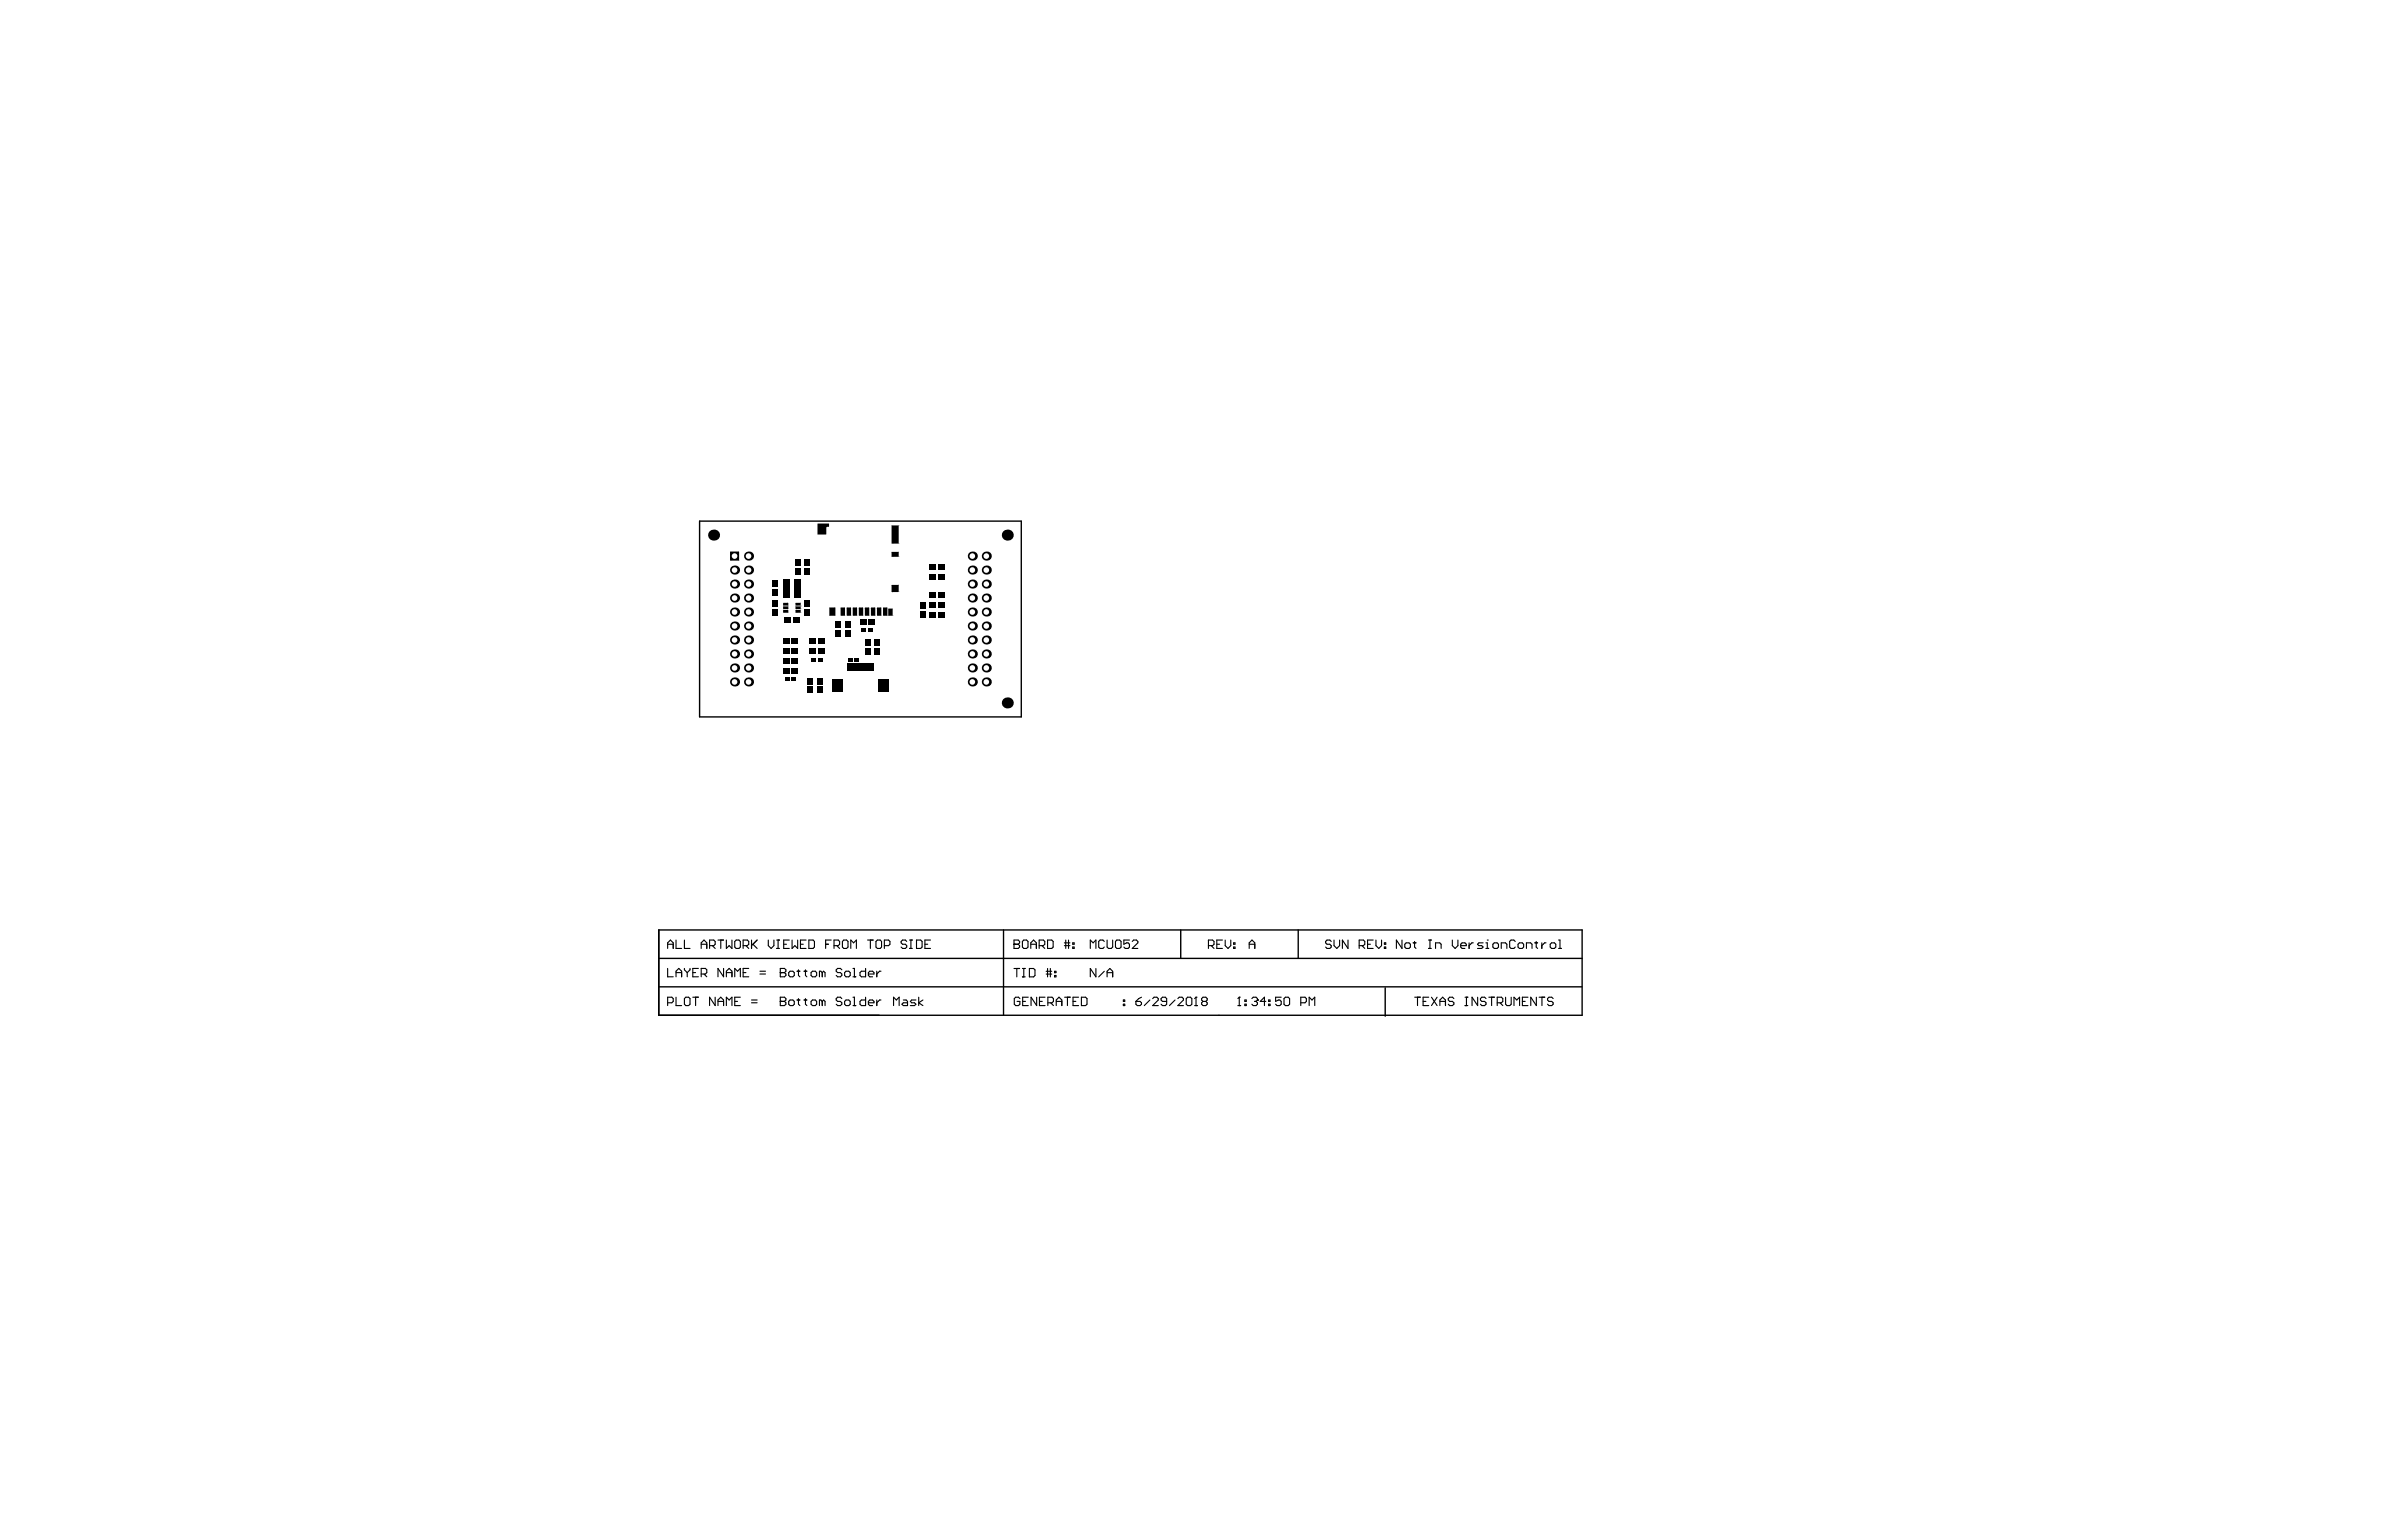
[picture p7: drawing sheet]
<svg xmlns="http://www.w3.org/2000/svg" width="432mm" height="279mm" viewBox="0 0 432 279" stroke-linecap="round" stroke-linejoin="round" font-family="sans-serif">
<path d="M126.8 94.5h58.3v35.5h-58.3zM119.4 168.6h167.4v15.5h-167.4zM119.4 178.9h167.4M119.4 173.8h167.4M181.9 168.6v15.5M214 168.6v5.2M235.3 168.6v5.2M251.1 179.1v5.2" fill="none" stroke="#000" stroke-width=".25"/>
<g fill="none" stroke="#000" stroke-width=".2">
<path d="M121 171.2h1M121 172v-1l.5-.6 .5 .6v1M121 175.6v1.5h1M122.5 170.4v1.6h1.1M122.5 177.1v-1l.6-.5 .5 .5v1M122.5 176.4h1.1M124.1 170.4v1.6h1M124.1 175.6v.2l.5 .6M124.6 176.4v.7M125.1 175.6v.2l-.5 .6M125.6 176.4h.5M126.6 175.6h-1v1.5h1"/>
<path d="M127.1 171.2h1M127.1 176.6h.8l.2-.2v-.6l-.2-.2h-.8v1.5M127.1 172v-1l.5-.6 .5 .6v1M127.6 176.6l.5 .5M128.6 171.5h.8l.2-.3v-.5l-.2-.3h-.8v1.6M129.1 171.5l.5 .5M130.2 170.4h1M130.7 170.4v1.6M131.2 175.6v1.5l-1-1.5v1.5M131.7 170.4v1.6l.5-.5 .5 .5v-1.6M131.7 177.1v-1l.5-.5 .5 .5v1M131.7 176.4h1"/>
<path d="M133.2 177.1v-1.5l.5 .5 .5-.5v1.5M133.4 170.4h.6l.2 .3v1l-.2 .3h-.6l-.2-.3v-1zM134.7 171.5h.8l.2-.3v-.5l-.2-.3h-.8v1.6M134.7 176.4h.5M135.2 171.5l.5 .5M135.7 175.6h-1v1.5h1M136.2 170.4v1.6M136.5 171.2l.7 .8M137.2 170.4l-1 1.1M137.8 176.6h1M137.8 176.1h1M139.3 170.4v1.1l.5 .5 .5-.5v-1.1"/>
<path d="M140.8 172h.5M140.8 170.4h.5M141 170.4v1.6M141.4 176.4h.1M141.4 175.6h.8l.3 .2v.3l-.3 .3 .3 .2v.3l-.3 .2h-.8zM141.4 176.4h.8M142.1 171.2h.5M143 176.4l.2-.3h.5l.3 .3v.5l-.3 .2h-.5l-.2-.2zM143.1 170.4h-1v1.6h1M143.6 170.4v1.6l.5-.5 .5 .5v-1.6M144.5 176.1h.5M144.7 175.8v1.1l.3 .2"/>
<path d="M145.1 171.2h.5M145.8 176.1h.5M146 175.8v1.1l.3 .2M146.1 170.4h-1v1.6h1M146.6 170.4h.8l.2 .3v1l-.2 .3h-.8zM147 176.4l.3-.3h.5l.2 .3v.5l-.2 .2h-.5l-.3-.2zM149.1 176.4l-.3-.3h-.3v1M149.1 176.4v.7M149.1 176.4l.2-.3 .3 .3v.7M149.7 171.2h.5M150.7 170.4h-1v1.6M151.2 171.5h.7l.3-.3v-.5l-.3-.3h-.7v1.6"/>
<path d="M151.7 171.5l.5 .5M152.6 175.8l-.3-.2h-.5l-.2 .2v.3l.2 .3h.5l.3 .2v.3l-.3 .2h-.5l-.2-.2M153 170.4h.5l.2 .3v1l-.2 .3h-.5l-.3-.3v-1zM153.1 176.4l.3-.3h.5l.2 .3v.5l-.2 .2h-.5l-.3-.2zM154.2 172v-1.6l.5 .6 .5-.6v1.6M154.6 177.1h.5M154.6 175.6h.3v1.5M156.9 175.6v1.5h-.8l-.2-.2v-.5l.2-.3h.8M157.3 170.4h1M157.4 176.6h1v-.2l-.2-.3h-.5l-.3 .3v.5l.3 .2h.5M157.8 170.4v1.6M158.8 170.7l.2-.3h.6l.2 .3v1l-.2 .3h-.6l-.2-.3z"/>
<path d="M158.9 176.1v1M159.7 176.1h-.3l-.5 .5M160.3 171.5h.8l.2-.3v-.5l-.2-.3h-.8v1.6M164.4 170.7l-.3-.3h-.5l-.2 .3v.3l.2 .2h.5l.3 .3v.2l-.3 .3h-.5l-.2-.3M164.9 172h.5M164.9 170.4h.5M165.1 170.4v1.6M166.1 170.4h.8l.3 .3v1l-.3 .3h-.8zM167.7 171.2h.5M168.7 170.4h-1v1.6h1M183.8 171.2h.1M183.8 170.4h.8l.2 .3v.3l-.2 .2 .2 .3v.2l-.2 .3h-.8z"/>
<path d="M183.8 171.2h.8M183.8 175.6h1M184.3 175.6v1.5M185.3 170.7l.3-.3h.5l.3 .3v1l-.3 .3h-.5l-.3-.3zM185.3 177.1h.5M185.3 175.6h.5M185.6 175.6v1.5M186.6 175.6h.8l.2 .3v1l-.2 .2h-.8zM186.9 171.2h1M186.9 172v-1l.5-.6 .5 .6v1M188.4 171.5h.7l.3-.3v-.5l-.3-.3h-.7v1.6M188.9 171.5l.5 .5"/>
<path d="M189.6 176.6h1.1M189.6 176.1h1.1M189.9 170.4h.8l.2 .3v1l-.2 .3h-.8zM189.9 175.6v1.5M190.4 175.6v1.5M191.2 176.9h.2v.2h-.2zM191.2 176.1h.2v.3h-.2zM192.9 171h1.1M192.9 171.5h1.1M193.2 170.4v1.6M193.7 170.4v1.6M194.5 171.7h.2v.3h-.2z"/>
<path d="M194.5 171h.2v.2h-.2zM197.6 172v-1.6l.6 .6 .5-.6v1.6M198.7 175.6v1.5l-1.1-1.5v1.5M200.2 170.7l-.3-.3h-.5l-.2 .3v1l.2 .3h.5l.3-.3M200.2 176.1l-1 1M200.7 170.4v1.3l.2 .3h.5l.3-.3v-1.3M200.7 177.1v-1l.5-.5 .5 .5v1M200.7 176.4h1M202.2 170.7l.3-.3h.5l.2 .3v1l-.2 .3h-.5l-.3-.3zM204.7 170.4h-1v.8l.5-.2h.3l.2 .2v.5l-.2 .3h-.5l-.3-.3M205.3 170.7l.2-.3h.5l.3 .3v.3l-1 1h1M219.1 171.5h.7l.3-.3v-.5l-.3-.3h-.7v1.6"/>
<path d="M219.6 171.5l.5 .5M220.6 171.2h.5M221.6 170.4h-1v1.6h1M222.1 170.4v1.1l.5 .5 .5-.5v-1.1M223.6 171.7h.3v.3h-.3zM223.6 171h.3v.2h-.3zM226.4 172v-1l.6-.6 .5 .6v1M226.4 171.2h1.1M241.3 170.7l-.2-.3h-.5l-.3 .3v.3l.3 .2h.5l.2 .3v.2l-.2 .3h-.5l-.3-.3M241.8 170.4v1.1l.5 .5 .5-.5v-1.1M244.4 170.4v1.6l-1.1-1.6v1.6M246.4 171.5h.7l.3-.3v-.5l-.3-.3h-.7v1.6"/>
<path d="M246.9 171.5l.5 .5M247.9 171.2h.5M248.9 170.4h-1v1.6h1M249.4 170.4v1.1l.5 .5 .5-.5v-1.1M250.9 171.7h.3v.3h-.3zM250.9 171h.3v.2h-.3zM254.1 170.4v1.6l-1-1.6v1.6M254.9 171h.5l.3 .2v.5l-.3 .3h-.5l-.2-.3v-.5zM256.2 171h.5M256.4 170.7v1l.3 .3M259 172h.5M259 170.4h.5"/>
<path d="M259.2 170.4v1.6M260.2 172v-1h.8l.2 .2v.8M263.3 170.4v1.1l.5 .5 .5-.5v-1.1M264.8 171.5h1v-.3l-.2-.2h-.6l-.2 .2v.5l.2 .3h.6M266.3 171v1M267.1 171h-.3l-.5 .5M268.8 171h-.7l-.3 .2 .3 .3h.5l.2 .2-.2 .3h-.8M269.4 172h.5M269.4 171h.2v1M269.6 170.4h.1M270.9 171h.5l.2 .2v.5l-.2 .3h-.5l-.3-.3v-.5zM272.1 172v-1h.8l.3 .2v.8"/>
<path d="M274.7 170.7l-.3-.3h-.5l-.2 .3v1l.2 .3h.5l.3-.3M275.4 171h.5l.3 .2v.5l-.3 .3h-.5l-.2-.3v-.5zM276.7 172v-1h.8l.2 .2v.8M278.2 171h.5M278.5 170.7v1l.2 .3M279.5 171v1M280.3 171h-.3l-.5 .5M281.3 171h.5l.2 .2v.5l-.2 .3h-.5l-.3-.3v-.5zM282.5 172h.5M282.5 170.4h.3v1.6M121 181.8h.8l.2-.2v-.5l-.2-.3h-.8v1.5M122.5 180.8v1.5h1.1"/>
<path d="M124.1 181.1l.2-.3h.5l.3 .3v1l-.3 .2h-.5l-.2-.2zM125.6 180.8h1M126.1 180.8v1.5M129.6 180.8v1.5l-1-1.5v1.5M130.2 182.3v-1l.5-.5 .5 .5v1M130.2 181.6h1M131.7 182.3v-1.5l.5 .5 .5-.5v1.5M133.2 181.6h.5M134.2 180.8h-1v1.5h1M136.2 181.8h1M136.2 181.3h1M141.4 181.6h.1"/>
<path d="M141.4 180.8h.8l.3 .3v.2l-.3 .3 .3 .2v.3l-.3 .2h-.8zM141.4 181.6h.8M143 181.6l.2-.3h.5l.3 .3v.5l-.3 .2h-.5l-.2-.2zM144.5 181.3h.5M144.7 181.1v1l.3 .2M145.8 181.3h.5M146 181.1v1l.3 .2M147 181.6l.3-.3h.5l.2 .3v.5l-.2 .2h-.5l-.3-.2zM149.1 181.6l-.3-.3h-.3v1M149.1 181.6v.7M149.1 181.6l.2-.3 .3 .3v.7M152.6 181.1l-.3-.3h-.5l-.2 .3v.2l.2 .3h.5l.3 .2v.3l-.3 .2h-.5l-.2-.2"/>
<path d="M153.1 181.6l.3-.3h.5l.2 .3v.5l-.2 .2h-.5l-.3-.2zM154.6 180.8h.3v1.5M154.6 182.3h.5M156.9 180.8v1.5h-.8l-.2-.2v-.5l.2-.3h.8M157.4 181.8h1v-.2l-.2-.3h-.5l-.3 .3v.5l.3 .2h.5M158.9 181.3v1M159.7 181.3h-.3l-.5 .5M162 182.3v-1.5l.5 .5 .5-.5v1.5M163.8 181.3h.5l.2 .3v.7h-.7l-.3-.2 .3-.3h.7M166 181.3h-.7l-.3 .3 .3 .2h.5l.2 .3-.2 .2h-.8M166.5 180.8v1.5M167.3 181.3l-.8 .5 .8 .5"/>
<path d="M184.9 181.1l-.3-.3h-.5l-.2 .3v1l.2 .2h.5l.3-.2v-.5h-.5M185.4 181.6h.5M186.4 180.8h-1v1.5h1M187.9 180.8v1.5l-1-1.5v1.5M188.4 181.6h.5M189.4 180.8h-1v1.5h1M189.9 181.8h.8l.3-.2v-.5l-.3-.3h-.8v1.5M190.5 181.8l.5 .5M191.5 181.6h1M191.5 182.3v-1l.5-.5 .5 .5v1M193 180.8h1M193.5 180.8v1.5"/>
<path d="M194.5 181.6h.5M195.5 180.8h-1v1.5h1M196 180.8h.8l.2 .3v1l-.2 .2h-.8zM203.6 182.1h.3v.2h-.3zM203.6 181.3h.3v.3h-.3zM205.9 181.6h.8l.2 .2v.3l-.2 .2h-.5l-.3-.2zM206.9 180.8l-.5 .3-.5 .5M208.4 181.3l-1 1M209 181.1l.2-.3h.5l.3 .3v.2l-1 1h1M211.5 181.6h-.8l-.2-.3v-.2l.2-.3h.5l.3 .3v1l-.3 .2h-.5l-.2-.2M213 181.3l-1 1M213.5 181.1l.3-.3h.5l.2 .3v.2l-1 1h1"/>
<path d="M215 181.1l.3-.3h.5l.3 .3v1l-.3 .2h-.5l-.3-.2zM216.6 182.3h.5M216.8 180.8h.1M216.8 180.8v1.5M216.8 180.8l-.2 .3M218.1 181.6l-.3-.3v-.2l.3-.3h.5l.2 .3v.2l-.2 .3M218.1 181.6l-.3 .2v.3l.3 .2h.5l.2-.2v-.3l-.2-.2M218.1 181.6h.5M224.4 182.3h.5M224.6 180.8h.1M224.6 180.8v1.5M224.6 180.8l-.2 .3"/>
<path d="M225.7 182.1h.2v.2h-.2zM225.7 181.3h.2v.3h-.2zM226.9 181.1l.3-.3h.5l.2 .3v.2M227.4 181.6h.3M227.7 181.6l.2 .2v.3l-.2 .2h-.5l-.3-.2M227.9 181.3h.1M227.9 181.3l-.2 .3M229.5 181.6h-1l.7-.8v1.5M230 182.1h.2v.2h-.2zM230 181.3h.2v.3h-.2zM232.3 180.8h-1.1v.8l.5-.3h.3l.3 .3v.5l-.3 .2h-.5l-.3-.2M232.8 181.1l.2-.3h.5l.3 .3v1l-.3 .2h-.5l-.2-.2z"/>
<path d="M235.8 181.8h.8l.2-.2v-.5l-.2-.3h-.8v1.5M237.3 182.3v-1.5l.5 .5 .5-.5v1.5M256.5 180.8h1M257 180.8v1.5M258 181.6h.5M259 180.8h-1v1.5h1M259.5 180.8l1 1.5M260.5 180.8l-1 1.5M261 181.6h1M261 182.3v-1l.5-.5 .5 .5v1M263.6 181.1l-.3-.3h-.5l-.3 .3v.2l.3 .3h.5l.3 .2v.3l-.3 .2h-.5l-.3-.2M265.6 180.8h.5"/>
<path d="M265.6 182.3h.5M265.8 180.8v1.5M267.9 180.8v1.5l-1.1-1.5v1.5M269.4 181.1l-.3-.3h-.5l-.2 .3v.2l.2 .3h.5l.3 .2v.3l-.3 .2h-.5l-.2-.2M269.9 180.8h1M270.4 180.8v1.5M271.4 181.8h.8l.2-.2v-.5l-.2-.3h-.8v1.5M271.9 181.8l.5 .5M272.9 180.8v1.3l.3 .2h.5l.2-.2v-1.3M274.5 182.3v-1.5l.5 .5 .5-.5v1.5M276 181.6h.5M277 180.8h-1v1.5h1"/>
<path d="M278.5 180.8v1.5l-1-1.5v1.5M279 180.8h1M279.5 180.8v1.5M281.5 181.1l-.2-.3h-.5l-.3 .3v.2l.3 .3h.5l.2 .2v.3l-.2 .2h-.5l-.3-.2"/>
</g>
<g fill="#000">
<path d="M148.2 94.9h2.1v.6l-.5 .1v1.3h-1.6z"/>
<circle cx="133.2" cy="116" r=".82"/>
</g>
<circle cx="133.2" cy="116" r=".51" fill="#fff"/>
<circle cx="133.2" cy="105.9" r=".82" fill="#000"/>
<circle cx="133.2" cy="105.9" r=".51" fill="#fff"/>
<circle cx="135.7" cy="116" r=".82" fill="#000"/>
<circle cx="135.7" cy="116" r=".51" fill="#fff"/>
<circle cx="135.7" cy="105.9" r=".82" fill="#000"/>
<circle cx="135.7" cy="105.9" r=".51" fill="#fff"/>
<circle cx="176.3" cy="116" r=".82" fill="#000"/>
<circle cx="176.3" cy="116" r=".51" fill="#fff"/>
<circle cx="178.8" cy="116" r=".82" fill="#000"/>
<circle cx="178.8" cy="116" r=".51" fill="#fff"/>
<circle cx="176.3" cy="105.9" r=".82" fill="#000"/>
<circle cx="176.3" cy="105.9" r=".51" fill="#fff"/>
<circle cx="178.8" cy="105.9" r=".82" fill="#000"/>
<circle cx="178.8" cy="105.9" r=".51" fill="#fff"/>
<circle cx="133.2" cy="121.1" r=".82" fill="#000"/>
<circle cx="133.2" cy="121.1" r=".51" fill="#fff"/>
<circle cx="133.2" cy="123.6" r=".82" fill="#000"/>
<circle cx="133.2" cy="123.6" r=".51" fill="#fff"/>
<circle cx="133.2" cy="113.5" r=".82" fill="#000"/>
<circle cx="133.2" cy="113.5" r=".51" fill="#fff"/>
<circle cx="133.2" cy="118.6" r=".82" fill="#000"/>
<circle cx="133.2" cy="118.6" r=".51" fill="#fff"/>
<circle cx="133.2" cy="108.4" r=".82" fill="#000"/>
<circle cx="133.2" cy="108.4" r=".51" fill="#fff"/>
<circle cx="133.2" cy="111" r=".82" fill="#000"/>
<circle cx="133.2" cy="111" r=".51" fill="#fff"/>
<path d="M132.4 100l1.6 .1-.1 1.6-1.6-.1z" fill-rule="evenodd" fill="#000"/>
<g fill="#000">
<path d="M132.3 100.1h.1zM132.4 100v.1z"/>
<path d="M132.4 101.6v.1zM132.3 101.6l.1 .1z"/>
<path d="M133.9 101.6h.1zM133.9 101.6h.1z"/>
<path d="M133.9 100v.1zM133.9 100l.1 .1z"/>
</g>
<circle cx="133.2" cy="100.8" r=".51" fill="#fff"/>
<circle cx="135.7" cy="121.1" r=".82" fill="#000"/>
<circle cx="135.7" cy="121.1" r=".51" fill="#fff"/>
<circle cx="135.7" cy="123.6" r=".82" fill="#000"/>
<circle cx="135.7" cy="123.6" r=".51" fill="#fff"/>
<circle cx="135.7" cy="113.5" r=".82" fill="#000"/>
<circle cx="135.7" cy="113.5" r=".51" fill="#fff"/>
<circle cx="135.7" cy="118.6" r=".82" fill="#000"/>
<circle cx="135.7" cy="118.6" r=".51" fill="#fff"/>
<circle cx="135.7" cy="108.4" r=".82" fill="#000"/>
<circle cx="135.7" cy="108.4" r=".51" fill="#fff"/>
<circle cx="135.7" cy="111" r=".82" fill="#000"/>
<circle cx="135.7" cy="111" r=".51" fill="#fff"/>
<circle cx="135.7" cy="100.8" r=".82" fill="#000"/>
<circle cx="135.7" cy="100.8" r=".51" fill="#fff"/>
<circle cx="176.3" cy="121.1" r=".82" fill="#000"/>
<circle cx="176.3" cy="121.1" r=".51" fill="#fff"/>
<circle cx="176.3" cy="123.6" r=".82" fill="#000"/>
<circle cx="176.3" cy="123.6" r=".51" fill="#fff"/>
<circle cx="178.8" cy="121.1" r=".82" fill="#000"/>
<circle cx="178.8" cy="121.1" r=".51" fill="#fff"/>
<circle cx="178.8" cy="123.6" r=".82" fill="#000"/>
<circle cx="178.8" cy="123.6" r=".51" fill="#fff"/>
<circle cx="176.3" cy="113.5" r=".82" fill="#000"/>
<circle cx="176.3" cy="113.5" r=".51" fill="#fff"/>
<circle cx="176.3" cy="118.6" r=".82" fill="#000"/>
<circle cx="176.3" cy="118.6" r=".51" fill="#fff"/>
<circle cx="178.8" cy="113.5" r=".82" fill="#000"/>
<circle cx="178.8" cy="113.5" r=".51" fill="#fff"/>
<circle cx="178.8" cy="118.6" r=".82" fill="#000"/>
<circle cx="178.8" cy="118.6" r=".51" fill="#fff"/>
<circle cx="176.3" cy="108.4" r=".82" fill="#000"/>
<circle cx="176.3" cy="108.4" r=".51" fill="#fff"/>
<circle cx="176.3" cy="111" r=".82" fill="#000"/>
<circle cx="176.3" cy="111" r=".51" fill="#fff"/>
<circle cx="178.8" cy="108.4" r=".82" fill="#000"/>
<circle cx="178.8" cy="108.4" r=".51" fill="#fff"/>
<circle cx="178.8" cy="111" r=".82" fill="#000"/>
<circle cx="178.8" cy="111" r=".51" fill="#fff"/>
<circle cx="176.3" cy="100.8" r=".82" fill="#000"/>
<circle cx="176.3" cy="100.8" r=".51" fill="#fff"/>
<circle cx="178.8" cy="100.8" r=".82" fill="#000"/>
<circle cx="178.8" cy="100.8" r=".51" fill="#fff"/>
<circle cx="133.2" cy="103.4" r=".82" fill="#000"/>
<circle cx="133.2" cy="103.4" r=".51" fill="#fff"/>
<circle cx="135.7" cy="103.4" r=".82" fill="#000"/>
<circle cx="135.7" cy="103.4" r=".51" fill="#fff"/>
<circle cx="176.3" cy="103.4" r=".82" fill="#000"/>
<circle cx="176.3" cy="103.4" r=".51" fill="#fff"/>
<circle cx="178.8" cy="103.4" r=".82" fill="#000"/>
<circle cx="178.8" cy="103.4" r=".51" fill="#fff"/>
<g fill="#000">
<path d="M148.5 95.6l1 .1-.1 1-1-.1z" fill-rule="evenodd"/>
<path d="M161.7 95.3l1.2 .1v3.1l-.1 .1-1.2-.1v-3.1z" fill-rule="evenodd"/>
<path d="M140 105.3h1v1.1h-1z" fill-rule="evenodd"/>
<path d="M140 106.9h1v1.1h-1z" fill-rule="evenodd"/>
<path d="M140 110.4h1v1.1h-1z" fill-rule="evenodd"/>
<path d="M140 108.9h1v1.1h-1z" fill-rule="evenodd"/>
<path d="M142 117.5h1.1v1.1h-1.1z" fill-rule="evenodd"/>
<path d="M142 115.8h1.1v1h-1.1z" fill-rule="evenodd"/>
<path d="M142.1 110h.7l.1 .4-.8 .1-.1-.1z" fill-rule="evenodd"/>
<path d="M142.1 109.3h.7l.1 .4-.8 .1-.1-.1z" fill-rule="evenodd"/>
<path d="M142.1 110.6h.7l.1 .4-.8 .1-.1-.1z" fill-rule="evenodd"/>
<path d="M141.9 105h1.2v3.3h-1.2z" fill-rule="evenodd"/>
<path d="M142.2 112h1.1v1h-1.1z" fill-rule="evenodd"/>
<path d="M143.6 117.5h1v1.1h-1z" fill-rule="evenodd"/>
<path d="M143.6 115.8h1v1h-1z" fill-rule="evenodd"/>
<path d="M144.3 109.3h.8l.1 .4-.9 .1-.1-.1z" fill-rule="evenodd"/>
<path d="M144.3 110h.8l.1 .4-.9 .1-.1-.1z" fill-rule="evenodd"/>
<path d="M144.3 110.6h.8l.1 .4-.9 .1-.1-.1z" fill-rule="evenodd"/>
<path d="M143.8 112h1.1v1h-1.1z" fill-rule="evenodd"/>
<path d="M144 103.1h1.1v1.1h-1.1z" fill-rule="evenodd"/>
<path d="M144 101.5h1.1v1.1h-1.1z" fill-rule="evenodd"/>
<path d="M144 105h1.2v3.3h-1.2z" fill-rule="evenodd"/>
<path d="M146.8 117.5h1.1v1.1h-1.1z" fill-rule="evenodd"/>
<path d="M146.8 115.8h1.1v1h-1.1z" fill-rule="evenodd"/>
<path d="M145.8 103.1h1.1v1.1h-1.1z" fill-rule="evenodd"/>
<path d="M145.8 101.5h1.1v1.1h-1.1z" fill-rule="evenodd"/>
<path d="M145.8 108.9h1.1v1.1h-1.1z" fill-rule="evenodd"/>
<path d="M145.8 110.4h1.1v1.1h-1.1z" fill-rule="evenodd"/>
<path d="M147.1 119.2h.9v.7h-.9z" fill-rule="evenodd"/>
<path d="M148.3 119.2h.9v.7h-.9z" fill-rule="evenodd"/>
<path d="M148.4 117.5h1.1v1.1h-1.1z" fill-rule="evenodd"/>
<path d="M148.4 115.8h1.1v1h-1.1z" fill-rule="evenodd"/>
<path d="M150.4 110.1l1 .1v1.3l-.1 .1-1-.1v-1.3z" fill-rule="evenodd"/>
<path d="M151.4 114.3h1v1.1h-1z" fill-rule="evenodd"/>
<path d="M151.4 112.7h1v1.1h-1z" fill-rule="evenodd"/>
<path d="M152.5 110.1l.7 .1v1.3l-.1 .1-.7-.1v-1.3z" fill-rule="evenodd"/>
<path d="M153.7 119.2h.9v.7h-.9z" fill-rule="evenodd"/>
<path d="M153.2 114.3h1v1.1h-1z" fill-rule="evenodd"/>
<path d="M153.2 112.7h1v1.1h-1z" fill-rule="evenodd"/>
<path d="M153.6 110.1l.7 .1v1.3l-.1 .1-.7-.1v-1.3z" fill-rule="evenodd"/>
<path d="M154.9 119.2h.9v.7h-.9z" fill-rule="evenodd"/>
<path d="M154.7 110.1l.7 .1v1.3l-.1 .1-.7-.1v-1.3z" fill-rule="evenodd"/>
<path d="M155.8 110.1l.7 .1v1.3l-.1 .1-.7-.1v-1.3z" fill-rule="evenodd"/>
<path d="M156.8 117.6h1v1.1h-1z" fill-rule="evenodd"/>
<path d="M156.8 116h1v1.1h-1z" fill-rule="evenodd"/>
<path d="M156.1 113.9h.9v.7h-.9z" fill-rule="evenodd"/>
<path d="M155.9 112.2h1.1v1.1h-1.1z" fill-rule="evenodd"/>
<path d="M156.9 110.1l.7 .1v1.3l-.1 .1-.7-.1v-1.3z" fill-rule="evenodd"/>
<path d="M157.3 113.9h.9v.7h-.9z" fill-rule="evenodd"/>
<path d="M158.5 117.6h1.1v1.1h-1.1z" fill-rule="evenodd"/>
<path d="M158.5 116h1.1v1.1h-1.1z" fill-rule="evenodd"/>
<path d="M157.5 112.2h1.1v1.1h-1.1z" fill-rule="evenodd"/>
<path d="M158 110.1l.7 .1v1.3l-.1 .1-.7-.1v-1.3z" fill-rule="evenodd"/>
<path d="M159.1 110.1l.7 .1v1.3l-.1 .1-.7-.1v-1.3z" fill-rule="evenodd"/>
<path d="M160.2 110.1l.7 .1v1.3l-.1 .1-.7-.1v-1.3z" fill-rule="evenodd"/>
<path d="M161.1 110.3l.7 .1-.1 1.2-.7-.1z" fill-rule="evenodd"/>
<path d="M161.7 106.1l1.2 .1-.1 1.2-1.2-.1z" fill-rule="evenodd"/>
<path d="M161.7 100.1h1.1l.1 .8-1.2 .1z" fill-rule="evenodd"/>
<path d="M166.9 109.2h1v1.1h-1z" fill-rule="evenodd"/>
<path d="M166.9 110.8h1v1.1h-1z" fill-rule="evenodd"/>
<path d="M168.6 109.2h1.1v1h-1.1z" fill-rule="evenodd"/>
<path d="M168.6 107.4h1.1v1.1h-1.1z" fill-rule="evenodd"/>
<path d="M168.6 111h1.1v1h-1.1z" fill-rule="evenodd"/>
<path d="M168.6 104.1h1.1v1.1h-1.1z" fill-rule="evenodd"/>
<path d="M168.6 102.3h1.1v1.1h-1.1z" fill-rule="evenodd"/>
<path d="M170.2 109.2h1.1v1h-1.1z" fill-rule="evenodd"/>
<path d="M170.2 107.4h1.1v1.1h-1.1z" fill-rule="evenodd"/>
<path d="M170.2 111h1.1v1h-1.1z" fill-rule="evenodd"/>
<path d="M170.2 104.1h1.1v1.1h-1.1z" fill-rule="evenodd"/>
<path d="M170.2 102.3h1.1v1.1h-1.1z" fill-rule="evenodd"/>
<path d="M142 119.3h1.1v1.1h-1.1z" fill-rule="evenodd"/>
<path d="M142 121.1h1.1v1h-1.1z" fill-rule="evenodd"/>
<path d="M142.3 122.8h.9v.7h-.9z" fill-rule="evenodd"/>
<path d="M143.4 122.8h.9v.7h-.9z" fill-rule="evenodd"/>
<path d="M143.6 119.3h1v1.1h-1z" fill-rule="evenodd"/>
<path d="M143.6 121.1h1v1h-1z" fill-rule="evenodd"/>
<path d="M146.3 122.9h1.1v1.1h-1.1z" fill-rule="evenodd"/>
<path d="M146.3 124.5h1.1v1.1h-1.1z" fill-rule="evenodd"/>
<path d="M148.1 124.5h1v1.1h-1z" fill-rule="evenodd"/>
<path d="M148.1 122.9h1v1.1h-1z" fill-rule="evenodd"/>
<path d="M150.9 123.1h1.9v2.3h-1.9z" fill-rule="evenodd"/>
<path d="M153.5 120.3h.4v1.4h-.4z" fill-rule="evenodd"/>
<path d="M154 120.3h.4v1.4h-.4z" fill-rule="evenodd"/>
<path d="M154.5 120.3h.4v1.4h-.4z" fill-rule="evenodd"/>
<path d="M155 120.3h.4v1.4h-.4z" fill-rule="evenodd"/>
<path d="M155.5 120.3h.4v1.4h-.4z" fill-rule="evenodd"/>
<path d="M156 120.3h.4v1.4h-.4z" fill-rule="evenodd"/>
<path d="M156.5 120.3h.4v1.4h-.4z" fill-rule="evenodd"/>
<path d="M157 120.3h.4v1.4h-.4z" fill-rule="evenodd"/>
<path d="M157.5 120.3h.4v1.4h-.4z" fill-rule="evenodd"/>
<path d="M158 120.3h.4v1.4h-.4z" fill-rule="evenodd"/>
<path d="M159.2 123.1h1.9v2.3h-1.9z" fill-rule="evenodd"/>
</g>
<g fill="#000">
<path d="M148.4 96.6l.1 .1zM149.4 95.6l.1 .1zM145.1 110.4h.1zM150.3 110.2h.1zM161.6 100.9l.1 .1zM162.8 100.1h.1z"/>
<path d="M161.6 95.4h.1zM161.6 95.3l.1 .1z"/>
<path d="M161.7 98.5v.1zM161.6 98.5l.1 .1z"/>
<path d="M162.8 95.3v.1zM162.8 95.3l.1 .1z"/>
<path d="M162.8 98.5h.1zM162.8 98.5h.1l-.1 .1z"/>
<path d="M142 110.1h.1zM142 110l.1 .1z"/>
<path d="M142.1 110.4v.1zM142 110.4l.1 .1z"/>
<path d="M142 109.4h.1zM142 109.3l.1 .1z"/>
<path d="M142.1 109.7v.1zM142 109.7l.1 .1z"/>
<path d="M142 110.7h.1zM142 110.6l.1 .1z"/>
<path d="M142.1 111v.1zM142 111l.1 .1z"/>
<path d="M142.8 110.4h.1zM142.8 110.4h.1l-.1 .1z"/>
<path d="M142.8 110v.1zM142.8 110l.1 .1z"/>
<path d="M142.8 109.7h.1zM142.8 109.7h.1l-.1 .1z"/>
<path d="M142.8 109.3v.1zM142.8 109.3l.1 .1z"/>
<path d="M142.8 111h.1zM142.8 111h.1l-.1 .1z"/>
<path d="M142.8 110.6v.1zM142.8 110.6l.1 .1z"/>
<path d="M144.2 109.4h.1zM144.2 109.3l.1 .1z"/>
<path d="M144.3 109.7v.1zM144.2 109.7l.1 .1z"/>
<path d="M144.2 110.1h.1zM144.2 110l.1 .1z"/>
<path d="M144.3 110.4v.1zM144.2 110.4l.1 .1z"/>
<path d="M144.2 110.7h.1zM144.2 110.6l.1 .1z"/>
<path d="M144.3 111v.1zM144.2 111l.1 .1z"/>
<path d="M145.1 109.7h.1zM145.1 109.7h.1l-.1 .1z"/>
<path d="M145.1 109.3v.1zM145.1 109.3l.1 .1z"/>
<path d="M145.1 110v.1zM145.1 110l.1 .1z"/>
<path d="M145.1 111h.1zM145.1 111v.1z"/>
<path d="M145.1 110.6v.1zM145.1 110.6l.1 .1z"/>
<path d="M150.4 111.5v.1zM150.3 111.5l.1 .1z"/>
<path d="M151.3 110.1v.1zM151.3 110.1l.1 .1z"/>
<path d="M151.3 111.5h.1zM151.3 111.5h.1l-.1 .1z"/>
<path d="M152.4 110.2h.1zM152.4 110.2h.1z"/>
<path d="M152.5 111.5v.1zM152.4 111.5l.1 .1z"/>
<path d="M153.1 110.1v.1zM153.1 110.1l.1 .1z"/>
<path d="M153.1 111.5h.1zM153.1 111.5h.1l-.1 .1z"/>
<path d="M153.5 110.2h.1zM153.5 110.2h.1z"/>
<path d="M153.6 111.5v.1zM153.5 111.5l.1 .1z"/>
<path d="M154.2 110.1v.1zM154.2 110.1l.1 .1z"/>
<path d="M154.2 111.5h.1zM154.2 111.5h.1l-.1 .1z"/>
<path d="M154.6 110.2h.1zM154.6 110.2h.1z"/>
<path d="M154.7 111.5v.1zM154.6 111.5l.1 .1z"/>
<path d="M155.3 110.1v.1zM155.3 110.1l.1 .1z"/>
<path d="M155.3 111.5h.1zM155.3 111.5h.1l-.1 .1z"/>
<path d="M155.7 110.2h.1zM155.7 110.2h.1z"/>
<path d="M155.8 111.5v.1zM155.7 111.5l.1 .1z"/>
<path d="M156.4 110.1v.1zM156.4 110.1l.1 .1z"/>
<path d="M156.4 111.5h.1zM156.4 111.5h.1l-.1 .1z"/>
<path d="M156.8 110.2h.1zM156.8 110.2h.1z"/>
<path d="M156.9 111.5v.1zM156.8 111.5l.1 .1z"/>
<path d="M157.5 110.1v.1zM157.5 110.1l.1 .1z"/>
<path d="M157.5 111.5h.1zM157.5 111.5h.1l-.1 .1z"/>
<path d="M157.9 110.2h.1zM157.9 110.2h.1z"/>
<path d="M158 111.5v.1zM157.9 111.5l.1 .1z"/>
<path d="M158.6 110.1v.1zM158.6 110.1l.1 .1z"/>
<path d="M158.6 111.5h.1zM158.6 111.5h.1l-.1 .1z"/>
<path d="M159 110.2h.1zM159 110.2h.1z"/>
<path d="M159.1 111.5v.1zM159 111.5l.1 .1z"/>
<path d="M159.7 110.1v.1zM159.7 110.1l.1 .1z"/>
<path d="M159.7 111.5h.1zM159.7 111.5h.1l-.1 .1z"/>
<path d="M160.1 110.2h.1zM160.1 110.2h.1z"/>
<path d="M160.2 111.5v.1zM160.1 111.5l.1 .1z"/>
<path d="M160.8 110.1v.1zM160.8 110.1l.1 .1z"/>
<path d="M160.8 111.5h.1zM160.8 111.5h.1l-.1 .1z"/>
<path d="M161 110.4h.1zM161 110.4h.1z"/>
<path d="M161.1 111.5v.1zM161 111.5l.1 .1z"/>
<path d="M161.6 106.2h.1zM161.6 106.1l.1 .1z"/>
<path d="M161.7 107.3v.1zM161.6 107.3l.1 .1z"/>
<path d="M161.7 110.3v.1zM161.7 110.3l.1 .1z"/>
<path d="M161.7 111.5h.1zM161.7 111.5h.1l-.1 .1z"/>
<path d="M162.8 106.1v.1zM162.8 106.1l.1 .1z"/>
<path d="M162.8 107.3h.1zM162.8 107.3h.1l-.1 .1z"/>
<circle cx="129.4" cy="97" r="1"/>
<circle cx="182.6" cy="97" r="1"/>
<circle cx="182.6" cy="127.5" r="1"/>
</g>
</svg>
